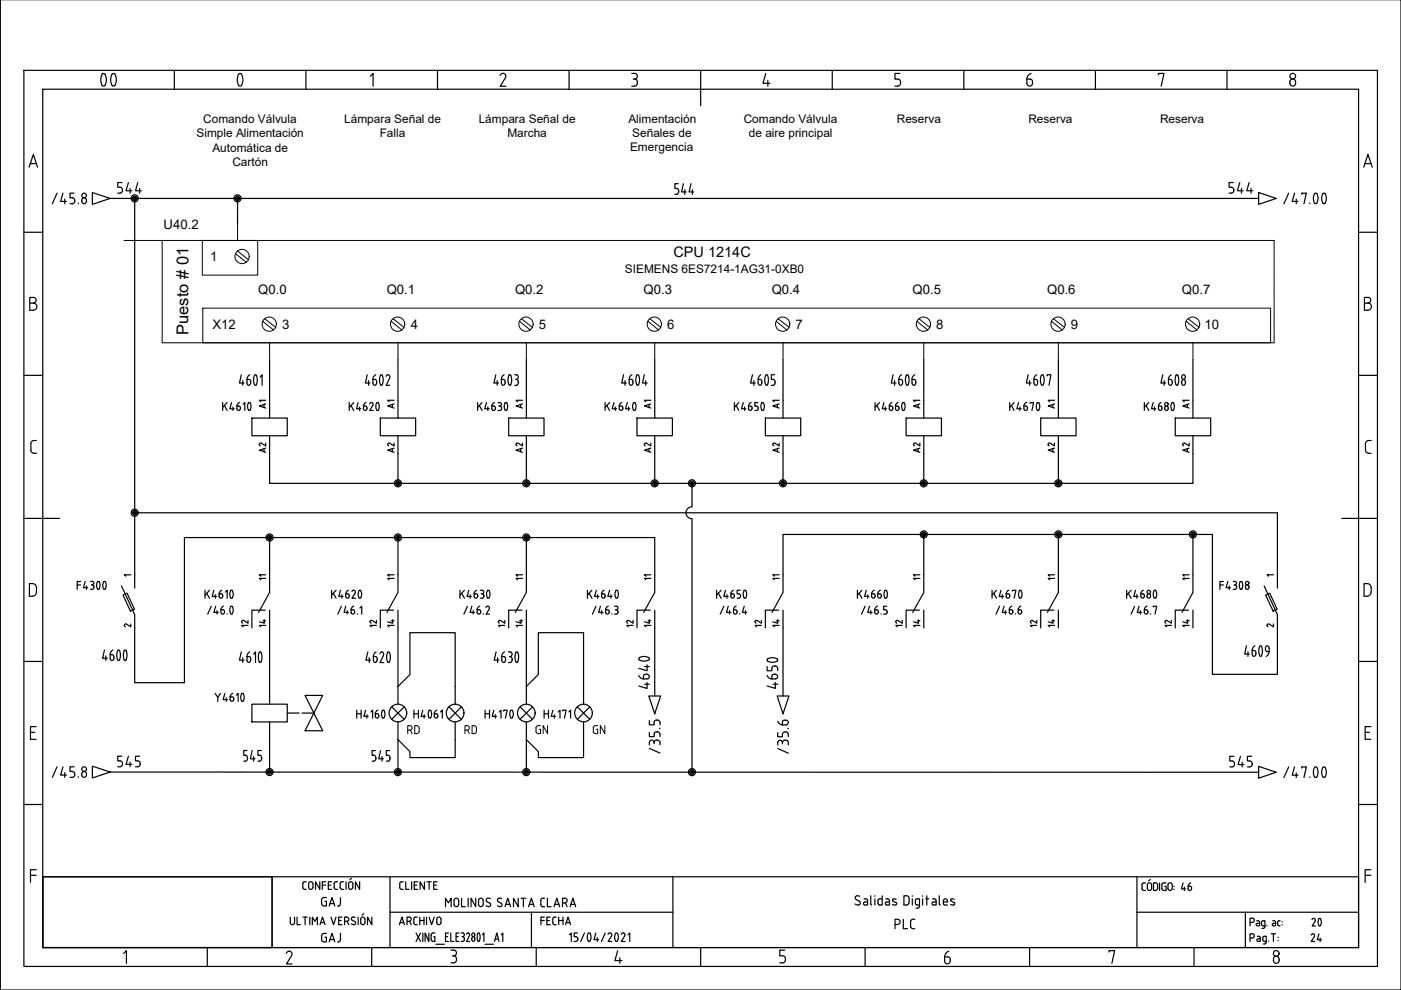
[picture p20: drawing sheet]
<svg xmlns="http://www.w3.org/2000/svg" width="297mm" height="210mm" viewBox="0 0 297 210" stroke-linecap="round" stroke-linejoin="round" font-family="sans-serif">
<defs><g id="words">
<g font-size="9.3">
<text x="16.6" y="20.8">00</text>
<text x="45.5" y="20.8">0</text>
</g>
<g font-size="7.9">
<text x="140.1" y="147.1" transform="rotate(-90 140.1 147.1)">4640</text>
<text x="167.2" y="147.1" transform="rotate(-90 167.2 147.1)">4650</text>
</g>
<text font-size="6.6" x="276.2" y="198.3">20</text>
<g font-size="5.7">
<text x="24" y="42.3">544</text>
<text x="259.6" y="42.3">544</text>
</g>
<g font-size="5.3">
<text x="142.2" y="42.3">544</text>
<text x="168.3" y="160.9" transform="rotate(-90 168.3 160.9)">/35.6</text>
<text x="24" y="163.7">545</text>
<text x="50.8" y="162.6">545</text>
<text x="78" y="162.6">545</text>
<text x="260" y="163.7">545</text>
<text x="67.4" y="201.1">GAJ</text>
<text x="188.7" y="198.3">PLC</text>
</g>
<g font-size="4.9">
<text x="249.4" y="190.1">46</text>
<text x="67.4" y="193.3">GAJ</text>
</g>
<g font-size="4.4">
<text x="57.5" y="87.8" transform="rotate(-90 57.5 87.8)">A1</text>
<text x="84.7" y="87.8" transform="rotate(-90 84.7 87.8)">A1</text>
<text x="139.3" y="87.8" transform="rotate(-90 139.3 87.8)">A1</text>
<text x="166.5" y="87.8" transform="rotate(-90 166.5 87.8)">A1</text>
<text x="224.7" y="87.8" transform="rotate(-90 224.7 87.8)">A1</text>
<text x="253.3" y="87.8" transform="rotate(-90 253.3 87.8)">A1</text>
<text x="57.5" y="97" transform="rotate(-90 57.5 97)">A2</text>
<text x="84.7" y="97" transform="rotate(-90 84.7 97)">A2</text>
<text x="139.3" y="97" transform="rotate(-90 139.3 97)">A2</text>
<text x="166.5" y="97" transform="rotate(-90 166.5 97)">A2</text>
<text x="224.7" y="97" transform="rotate(-90 224.7 97)">A2</text>
<text x="253.3" y="97" transform="rotate(-90 253.3 97)">A2</text>
<text x="50.4" y="134.1">12</text>
<text x="54" y="134.1">14</text>
<text x="77.6" y="134.1">12</text>
<text x="81.1" y="134.1">14</text>
<text x="104.8" y="134.1">12</text>
<text x="131.9" y="134.1">12</text>
<text x="135.8" y="134.1">14</text>
<text x="159.1" y="134.1">12</text>
<text x="163" y="134.1">14</text>
<text x="189.1" y="134.1">12</text>
<text x="217.7" y="134.1">12</text>
<text x="221.2" y="134.1">14</text>
<text x="249.8" y="134.1">14</text>
<text x="85.4" y="156.6">RD</text>
<text x="97.7" y="156.6">RD</text>
<text x="112.9" y="156.6">GN</text>
<text x="124.9" y="156.6">GN</text>
<text x="113.9" y="197.2">FECHA</text>
<text x="276.9" y="200.7">24</text>
</g>
<g font-size="4">
<text x="111.8" y="87.8" transform="rotate(-90 111.8 87.8)">A1</text>
<text x="196.1" y="87.8" transform="rotate(-90 196.1 87.8)">A1</text>
<text x="111.8" y="97" transform="rotate(-90 111.8 97)">A2</text>
<text x="196.1" y="97" transform="rotate(-90 196.1 97)">A2</text>
<text x="54" y="124.2">11</text>
<text x="81.1" y="124.2">11</text>
<text x="108.7" y="124.2">11</text>
<text x="135.8" y="124.2">11</text>
<text x="163" y="124.2">11</text>
<text x="196.1" y="124.2" transform="rotate(-90 196.1 124.2)">11</text>
<text x="221.2" y="124.2">11</text>
<text x="249.8" y="124.2">11</text>
<text x="111.8" y="134.1" transform="rotate(-90 111.8 134.1)">14</text>
<text x="196.1" y="134.1" transform="rotate(-90 196.1 134.1)">14</text>
<text x="249.4" y="134.1" transform="rotate(-90 249.4 134.1)">12</text>
</g>
<g font-size="3.5">
<text x="39.9" y="71" transform="rotate(-90 39.9 71)">Puesto # 01</text>
<text x="25.4" y="134.1">2</text>
<text x="267.8" y="134.1">2</text>
</g>
<g font-size="3.1">
<text x="142.8" y="54.6">CPU 1214C</text>
<text x="25.4" y="123.5">1</text>
<text x="267.8" y="123.5">1</text>
</g>
<g font-size="2.8">
<text x="34.7" y="48.5">U40.2</text>
<text x="44.5" y="55.3">1</text>
<text x="54.8" y="62.4">Q0.0</text>
<text x="82" y="62.4">Q0.1</text>
<text x="109.2" y="62.4">Q0.2</text>
<text x="136.4" y="62.4">Q0.3</text>
<text x="163.6" y="62.4">Q0.4</text>
<text x="193.5" y="62.4">Q0.5</text>
<text x="222" y="62.4">Q0.6</text>
<text x="250.6" y="62.4">Q0.7</text>
<text x="45" y="69.7">X12</text>
<text x="59.8" y="69.7">3</text>
<text x="87.1" y="69.7">4</text>
<text x="114.2" y="69.7">5</text>
<text x="141.4" y="69.7">6</text>
<text x="168.6" y="69.7">7</text>
<text x="198.5" y="69.7">8</text>
<text x="227" y="69.7">9</text>
<text x="255.4" y="69.7">10</text>
</g>
<g font-size="2.5">
<text x="41.7" y="29.1">Simple Alimentación</text>
<text x="43.1" y="26.1">Comando Válvula</text>
<text x="73" y="26.1">Lámpara Señal de</text>
<text x="80.5" y="29.1">Falla</text>
<text x="101.5" y="26.1">Lámpara Señal de</text>
<text x="107.6" y="29.1">Marcha</text>
<text x="133.2" y="26.1">Alimentación</text>
<text x="134.1" y="29.1">Señales de</text>
<text x="157.7" y="26.1">Comando Válvula</text>
<text x="158.8" y="29.1">de aire principal</text>
<text x="190.1" y="26.1">Reserva</text>
<text x="218" y="26.1">Reserva</text>
<text x="245.9" y="26.1">Reserva</text>
<text x="45" y="32.1">Automática de</text>
<text x="49.3" y="35.2">Cartón</text>
<text x="133.6" y="32.1">Emergencia</text>
<text x="132.5" y="57.9">SIEMENS 6ES7214-1AG31-0XB0</text>
</g>
</g></defs>
<g fill="none" stroke="#000" stroke-width=".25">
<path d="M.1 -.1v210h296.9v-210M5.1 14.9h286.9v190h-286.9zM9.1 18.9h278.9v182h-278.9zM37 14.9v4M64.9 14.9v4M78.5 16.2l.6-.6v2.7M92.8 14.9v4M106 16a.62 .62 0 0 1 .9-.4 .62 .62 0 0 1 .3 .9l-1.1 1.8h1.2M120.7 14.9v4M133.9 18.3h.6M133.9 15.6h.6M134.2 16.8h.3"/>
<path d="M134.5 15.6a.6 .6 0 0 1 .6 .6 .6 .6 0 0 1-.6 .6 .77 .77 0 0 1 .6 .7 .77 .77 0 0 1-.6 .8M148.6 14.9v7.6M162.4 15.6l-.6 2.1h1.4M162.8 17.1v1.2M176.5 14.9v4M189.7 18.3h.6M190.3 16.8a.77 .77 0 0 1 .6 .7 .77 .77 0 0 1-.6 .8M190.8 15.6h-1.1v1.2h.6M204.4 14.9v4M218.3 16.8a.73 .73 0 0 1 .6 .8 .73 .73 0 0 1-.8 .6l-.3-.3-.1-1.1h.6M218.6 15.6a1.37 1.37 0 0 0-.9 1.2M232.2 14.9v4"/>
<path d="M245.6 15.9v-.3h1.2l-.6 2.7M260.1 14.9v4M273.7 16.9a.68 .68 0 0 1 1 .6 .68 .68 0 0 1-1 .6l-.2-.7zM6.2 35.4l.9-2.7 .9 2.7M6.4 34.7h1.3M289.1 35.4l.9-2.7 .9 2.7M289.4 34.7h1.3M5.1 49.2h4M12.1 41l-1 2.2M13.3 41l-.4 1.7h1.2M13.7 42.2v1M14.8 43.2h.6"/>
<path d="M15.3 41.9a.64 .64 0 0 1 .6 .7 .64 .64 0 0 1-.6 .6M15.7 41h-.9v.9h.6M16.6 43.1v.1M17.4 42.2a.55 .55 0 0 1 .8 0 .55 .55 0 0 1 0 .8 .55 .55 0 0 1-.8-.1zM19.6 40.8l3.8 1.3-3.8 1.2zM23.4 42.1h243.5M28.6 42.1v82.6M50.4 42.1v5.3M266.9 40.8l3.7 1.3-3.7 1.2zM273.2 41l-1 2.2M274.5 41l-.5 1.7h1.2M274.8 42.2v1"/>
<path d="M276 41.2v-.2h1l-.5 2.2M277.7 43.1v.1M278.7 43.1l.3 .1 .2-.1M278.7 43.1a1.9 1.9 0 0 1 .1-2.1l.4 .1a2.08 2.08 0 0 1 0 2M280.5 43.1l.2 .1 .3-.1M280.5 43.1a1.9 1.9 0 0 1 .1-2.1l.4 .1a2.08 2.08 0 0 1 0 2M288 49.2h4M5.1 79.6h4M6.3 64.3h.8M7.1 63a.6 .6 0 0 1 .6 .7 .6 .6 0 0 1-.6 .6 .75 .75 0 0 1 .7 .7 .75 .75 0 0 1-.7 .8M7.1 63.1h-.8v2.7h.8M51.2 79.5l-.4 1.7h1"/>
<path d="M53 79.5a1.13 1.13 0 0 0-.6 1M54.4 79.6l.1 .8-.1 1.2M54.4 79.6l-.2-.1a1.71 1.71 0 0 0 0 2.2l.2-.1M55.2 80l.4-.5v2.2M57.2 76.3v8.6M77.9 79.5l-.4 1.7h1M79.7 79.5a1.13 1.13 0 0 0-.7 1M80.7 79.6l.2-.1a1.78 1.78 0 0 1 0 2.2 1.82 1.82 0 0 1-.2-2.1zM81.9 79.8a.43 .43 0 0 1 .6-.3 .43 .43 0 0 1 .1 .7l-.7 1.5h.8M84.4 76.3v8.6M105.1 79.5l-.4 1.7h1M106.9 79.5a1.13 1.13 0 0 0-.6 1"/>
<path d="M107.9 79.6l.2-.1a1.78 1.78 0 0 1 0 2.2 1.82 1.82 0 0 1-.2-2.1zM109.1 79.5h.4a.51 .51 0 0 1 .4 .5 .51 .51 0 0 1-.4 .4M111.6 76.3v8.6M132.2 79.5l-.4 1.7h1M134 79.5a1.13 1.13 0 0 0-.6 1M135 79.6l.2-.1a1.71 1.71 0 0 1 0 2.2 1.82 1.82 0 0 1-.2-2.1zM136.6 79.5l-.4 1.7h1M138.8 76.3v8.6M159.5 79.5l-.4 1.7h1M161.3 79.5a1.13 1.13 0 0 0-.6 1M162.3 79.6l.2-.1a1.78 1.78 0 0 1 0 2.2 1.82 1.82 0 0 1-.2-2.1zM164.2 79.5h-.7v.9l.6 .1 .2 .4"/>
<path d="M166 76.3v8.6M189.4 79.5l-.4 1.7h1M191.2 79.5a1.13 1.13 0 0 0-.6 1M192.2 79.6l.2-.1a1.78 1.78 0 0 1 0 2.2 1.82 1.82 0 0 1-.2-2.1zM194 79.5a1.13 1.13 0 0 0-.7 1M195.9 76.3v8.6M218 79.5l-.4 1.7h1M219.8 79.5a1.13 1.13 0 0 0-.6 1M220.8 79.6l-.2 .8 .2 1.2M220.8 79.6l.2-.1a1.78 1.78 0 0 1 0 2.2l-.2-.1M222 79.7v-.2h.8l-.4 2.2M224.4 76.3v8.6"/>
<path d="M246.5 79.5l-.4 1.7h1M248.3 79.5a1.13 1.13 0 0 0-.6 1M249.3 79.6l.2-.1a1.78 1.78 0 0 1 0 2.2 1.82 1.82 0 0 1-.2-2.1zM250.7 79.5a.45 .45 0 0 1 .6 .5 .45 .45 0 0 1-.6 .4 .57 .57 0 0 1 0-.9zM252.9 76.3v8.6M288 79.6h4M289.3 64.3h.7M290 63a.6 .6 0 0 1 .6 .7 .6 .6 0 0 1-.6 .6 .75 .75 0 0 1 .8 .7 .75 .75 0 0 1-.8 .8h-.7v-2.7h.7M6.5 95.4a.67 .67 0 0 0 .7 .7h.5M6.5 94.1v1.3M7.7 93.4h-.5a.67 .67 0 0 0-.7 .7M47.2 85.4v1.6"/>
<path d="M47.6 86l.6 1M48.2 85.4l-1 1M49.1 85.4l-.4 1.3h1M49.4 86.3v.7M50.2 86.7a.37 .37 0 0 0 .4 .3 .37 .37 0 0 0 .4-.3M50.6 86.1l.3 .1 .1 .3M50.6 86.1h-.4v.6M50.8 85.3l-.4 .3-.2 .5M51 86.5v.2M51.5 80.7v1M51.5 85.7l.4-.3v1.6M52.4 80.4v.8l.1 .4h.4l.2-.4"/>
<path d="M52.4 80.4l.7 .2 .1 .6M53.4 88.6h7.5v3.8h-7.5zM57.2 96.1v6.4h195.7v-6.4M74 85.4v1.6M74.4 86l.6 1M75 85.4l-1 1M75.9 85.4l-.3 1.3h.9M76.2 86.3v.7M77.1 86.1v.6a.4 .4 0 0 0 .4 .3 .4 .4 0 0 0 .3-.5M77.1 86.1h.5l.2 .4M77.6 85.3l-.4 .3-.1 .5M78.2 80.7v1"/>
<path d="M78.7 85.3a.37 .37 0 0 1 .4 .6M78.7 85.3l-.3 .3M79.1 85.9l-.7 1.1h.7M79.8 80.9l-.2-.4-.5-.1v.8l.2 .4h.4l.1-.4M79.9 81v.2M80.6 88.6h7.5v3.8h-7.5zM84.4 96.1v6.4M101.3 85.4v1.6M101.6 86l.6 1M102.2 85.4l-.9 1M103.2 85.4l-.4 1.3h.9M103.4 86.3v.7"/>
<path d="M104.3 86.1v.6a.37 .37 0 0 0 .3 .3 .37 .37 0 0 0 .4-.3M104.3 86.1h.5l.2 .4M104.8 85.3l-.4 .3-.1 .5M105 86.5v.2M105.4 80.7v1M105.6 85.4l.4-.1a.37 .37 0 0 1 .3 .4 .37 .37 0 0 1-.3 .4M105.8 86.1h.2M106 86.1l.3 .4M106.3 86.5l-.2 .5h-.5M107.1 80.9l-.2-.4-.6-.1v.8l.2 .4h.4l.2-.4M107.1 81v.2M107.5 85.4l-.2-.1a1.15 1.15 0 0 0 0 1.7l.2-.1"/>
<path d="M107.9 88.6h7.4v3.8h-7.4zM109.3 80.4h.2M109.5 80.4a.65 .65 0 0 1 .4 .8 .65 .65 0 0 1-.8 .5M111.6 96.1v6.4M128.3 85.4v1.6M128.7 86l.6 1M129.2 85.4l-.9 1M130.2 85.4l-.4 1.3h1M130.5 86.3v.7M131.3 86.1v.6a.37 .37 0 0 0 .4 .3 .37 .37 0 0 0 .3-.3M131.3 86.1h.5l.2 .4M131.8 85.3l-.3 .3-.2 .5"/>
<path d="M132.1 86.5v.2M132.5 80.7v1M133 85.4l-.4 1.3h.9M133.3 86.3v.7M133.4 80.4l.4 .1a.67 .67 0 0 1 .4 .6 .67 .67 0 0 1-.4 .6l-.3-.3zM134.3 85.4a1.58 1.58 0 0 0 0 1.5M135.1 88.6h7.5v3.8h-7.5zM136.9 80.7v1M138.8 96.1v6.4M155.7 85.4v1.6M156.1 86l.5 1M156.6 85.4l-.9 1"/>
<path d="M157.6 85.4l-.4 1.3h.9M157.9 86.3v.7M158.7 86.1v.6a.4 .4 0 0 0 .5 .3 .4 .4 0 0 0 .3-.5M158.7 86.1h.5l.3 .4M159.3 85.3l-.4 .3-.2 .5M159.8 80.7v1M160.7 85.4h-.7v.7h.6l.1 .4M160.7 80.4a.67 .67 0 0 1 .8 .4 .67 .67 0 0 1-.2 .8l-.2 .1-.3-.3zM160.8 86.5l-.2 .5h-.6M161.5 85.4a1.58 1.58 0 0 0 0 1.5M162.3 88.6h7.5v3.8h-7.5zM164.3 81.2l-.2 .4-.6 .1"/>
<path d="M164.3 81v.2M166 96.1v6.4M185.5 85.4v1.6M185.9 86l.6 1M186.5 85.4l-1 1M187.4 85.4l-.3 1.3h.9M187.7 86.3v.7M188.6 86.1l-.1 .6a.4 .4 0 0 0 .5 .3 .4 .4 0 0 0 .3-.5M188.6 86.1h.5l.2 .4M189.1 85.3l-.4 .3-.2 .5M189.7 80.7v1M189.9 86.1v.6a.4 .4 0 0 0 .4 .3 .4 .4 0 0 0 .3-.5"/>
<path d="M189.9 86.1h.5l.2 .4M190.4 85.3l-.4 .3-.1 .5M190.6 80.4v.8l.2 .4h.4l.2-.4M190.6 80.4l.5 .1 .3 .4M191.4 81v.2M191.7 85.4l-.2-.1a1.15 1.15 0 0 0 0 1.7l.2-.1M192.1 88.6h7.5v3.8h-7.5zM193.4 80.4v1l.4 .3a.67 .67 0 0 0 .4-.6 .67 .67 0 0 0-.4-.6M193.4 80.4h.4M195.9 96.1v6.4M214.1 85.4v1.6M214.4 86l.6 1"/>
<path d="M215 85.4l-.9 1M216 85.4l-.4 1.3h.9M216.2 86.3v.7M217.6 85.3l-.4 .3-.1 .5M217.8 86.5l-.2-.4h-.5v.6a.39 .39 0 0 0 .5 .3 .39 .39 0 0 0 .2-.5M218.3 80.7v1M218.4 85.5v-.1h.7l-.3 1.6M219.2 80.4a.67 .67 0 0 1 .8 .4 .67 .67 0 0 1-.2 .8l-.2 .1-.3-.3zM220.6 88.6h7.5v3.8h-7.5zM224.4 96.1v6.4M242.6 85.4v1.6M243 86l.6 1"/>
<path d="M243.6 85.4l-1 1M244.5 85.4l-.4 1.3h1M244.8 86.3v.7M245.6 86.1v.6a.39 .39 0 0 0 .5 .3 .39 .39 0 0 0 .3-.5M245.6 86.1h.5l.3 .4M246.2 85.3l-.4 .3-.2 .5M246.8 80.7v1M246.9 86.5a.37 .37 0 0 1 .4-.4 .37 .37 0 0 1 .4 .4M246.9 86.5a.4 .4 0 0 0 .4 .5 .4 .4 0 0 0 .4-.5M247.7 80.4l.1 1 .3 .3a.67 .67 0 0 0 .5-.6 .67 .67 0 0 0-.5-.6M247.7 80.4h.4M249.2 88.6h7.5v3.8h-7.5z"/>
<path d="M251.3 80.9l-.2-.4-.2-.1a.68 .68 0 0 0-.4 .7 .68 .68 0 0 0 .4 .6l.2-.1 .2-.4M251.3 81v.2M290.2 93.4a.67 .67 0 0 0-.7 .7v1.3a.67 .67 0 0 0 .7 .7M290.2 96.1h.5M290.2 93.4h.5M5.1 109.9h7.5M28.6 108.7h242.2v16M57.2 114v11.6l-2.4 4.3M84.4 114v11.6l-2.4 4.3M111.6 114v11.6l-2.4 4.3M146.7 102.5v5a1.26 1.26 0 0 0-1.3 1.2 1.26 1.26 0 0 0 1.3 1.3v53.7M195.9 113.3v12.3l-2.4 4.3"/>
<path d="M224.4 113.3v12.3l-2.3 4.3M252.9 113.3v12.3l-2.3 4.3M284.5 109.9h7.5M7.7 124.5a.82 .82 0 0 0-.8-.8h-.7v2.7a1.17 1.17 0 0 0 1.4-.5l.1-.3M7.7 124.6v1M16.4 124h.7M17.1 123.3h-.7v1.7M18.1 123.3l-.4 1.3h.9M18.3 124.2v.8M19.2 123.3h.3a.37 .37 0 0 1 .4 .3 .37 .37 0 0 1-.4 .4M19.4 124h.1M19.5 124a.48 .48 0 0 1 .4 .5 .48 .48 0 0 1-.4 .5h-.3"/>
<path d="M20.6 124.9h.4M20.7 124.9a1.18 1.18 0 0 1 .1-1.6l.2 .1a1.61 1.61 0 0 1 0 1.5M22 123.4h.4M22 124.9h.4M22 123.4a1.58 1.58 0 0 0 0 1.5M22.1 137.8l-.4 1.8h1.1M22.3 123.4a1.58 1.58 0 0 1 0 1.5M22.4 139.1v1M23.9 137.8a1.13 1.13 0 0 0-.6 1M24.1 139.3l-.2-.5h-.5v.8l.1 .4h.4l.2-.4M24.2 139.3v.3M25 137.9l.1-.1a1.78 1.78 0 0 1 0 2.3 1.82 1.82 0 0 1-.1-2.2z"/>
<path d="M25.7 124.2l2.9 6.1v14.5h10.5v-30.8h99.7v11.6l-2.3 4.3M26.1 126.2l.8-.4 1.6 3.4-.8 .4zM26.3 137.9l.2-.1a1.78 1.78 0 0 1 0 2.3 1.82 1.82 0 0 1-.2-2.2zM43.5 125.2v1.6M43.8 125.8l.6 1M44.4 125.2l-.9 1M44.8 128.5l-.8 1.7M45.3 125.2l-.3 1.3h.9M45.6 126.1v.7M45.7 128.5l-.4 1.4h1M46 129.5v.7M46.8 125.9a.43 .43 0 0 1 .4 .6 .43 .43 0 0 1-.7 .1v-.7h.3"/>
<path d="M46.8 129.3h.4a.43 .43 0 0 1 .4 .6 .43 .43 0 0 1-.7 .1zM47 125.1l-.4 .3-.1 .5M47.4 128.5l-.4 .3-.2 .5M47.8 125.5l.4-.3v1.6M48.2 130.1v.1M48.9 128.6h.4M48.9 130.1h.4M48.9 125.2h.4M48.9 126.7h.4M48.9 128.6a1.58 1.58 0 0 0 0 1.5M48.9 125.2a1.58 1.58 0 0 0 0 1.5M49.3 128.6a1.58 1.58 0 0 1 0 1.5"/>
<path d="M49.3 125.2a1.58 1.58 0 0 1 0 1.5M51.2 138.2l-.4 1.8h1M51.5 139.5v1M52.4 140v.2l.3 .3 .4-.3v-.2M52.4 140v-.8l.7 .1 .1 .7M52.9 138.2a1.13 1.13 0 0 0-.6 1M53.8 138.7l.4-.5v2.3M57.2 133.1v16.2M70.3 125.2v1.6M70.7 125.8l.6 1M71.3 125.2l-1 1M72.2 125.2l-.4 1.3h1"/>
<path d="M72.4 128.5l-.8 1.7M72.5 126.1v.7M73.3 128.5l-.4 1.4h1M73.6 129.5v.7M73.7 125.9a.43 .43 0 0 1 .3 .6 .43 .43 0 0 1-.6 .1l-.1-.7h.4M73.9 125.1l-.4 .3-.2 .5M74.4 129.8a.37 .37 0 0 0 .4 .4 .37 .37 0 0 0 .4-.4M74.6 125.4l.1-.1a.38 .38 0 0 1 .5-.1 .38 .38 0 0 1 .1 .5l-.7 1.1h.8M75 128.5l-.4 .3-.2 .5M75.2 129.7l-.3-.4h-.4v.6M75.2 129.7v.2M75.8 130.1v.1"/>
<path d="M76.2 125.2l.1-.1a1.18 1.18 0 0 1 0 1.7l-.2-.1a1.51 1.51 0 0 1 .1-1.5zM76.3 128.9l.4-.4v1.7M78 138.2l-.4 1.8h1M78.3 139.5v1M79.2 140v.2l.4 .3 .3-.3 .1-.2M79.2 140v-.8l.7 .1 .1 .7M79.8 138.2a1.13 1.13 0 0 0-.6 1M80.6 138.6a.43 .43 0 0 1 .6-.3 .43 .43 0 0 1 .1 .7l-.7 1.5h.8M84.4 133.1v16.2M97.5 125.2v1.6M97.9 125.8l.6 1M98.5 125.2l-1 1"/>
<path d="M99.1 128.5l-.8 1.7M99.4 125.2l-.4 1.3h1M99.7 126.1v.7M100 128.5l-.3 1.4h.9M100.3 129.5v.7M100.9 125.9l.3 .1 .1 .3M100.9 125.9h-.4v.6a.4 .4 0 0 0 .5 .3 .4 .4 0 0 0 .3-.5M101.1 125.1l-.4 .3-.2 .5M101.2 129.3v.5a.4 .4 0 0 0 .4 .4 .4 .4 0 0 0 .3-.5M101.2 129.3h.5l.2 .4M101.7 128.5l-.4 .3-.1 .5M101.8 125.2h.4"/>
<path d="M101.8 126.8h.4M102 125.9h.2M102.2 125.2a.37 .37 0 0 1 .4 .3 .37 .37 0 0 1-.4 .4l.4 .4M102.5 130.1v.1M102.6 126.5l-.4 .3M102.6 126.3v.2M103 128.8l.1-.1a.38 .38 0 0 1 .5-.1 .38 .38 0 0 1 .1 .5M103.3 125.2l.2-.1a1.18 1.18 0 0 1 0 1.7l-.2-.1M103.3 125.2a1.58 1.58 0 0 0 0 1.5M103.7 129.1l-.7 1.1h.8M105.2 138.2l-.4 1.8h1M105.5 139.5v1"/>
<path d="M106.4 140v.2l.4 .3 .3-.3 .1-.2M106.4 139.2h.4M106.4 139.2v.8M106.8 139.2l.3 .1 .1 .7M107 138.2a1.13 1.13 0 0 0-.6 1M107.8 138.2h.4a.51 .51 0 0 1 .4 .5 .51 .51 0 0 1-.4 .5M108 139.2h.2M108.2 139.2l.3 .3 .1 .2M108.6 140l-.2 .4-.6 .1M108.6 139.7v.3M111.6 133.1v16.2M124.6 125.2v1.6"/>
<path d="M124.9 125.8l.6 1M125.5 125.2l-.9 1M126.4 128.5l-.8 1.7M126.4 125.2l-.3 1.3h.9M126.7 126.1v.7M127.3 128.5l-.4 1.4h1M127.6 129.5v.7M127.9 125.9l.3 .1 .1 .3M127.9 125.9h-.3v.6a.39 .39 0 0 0 .4 .3 .39 .39 0 0 0 .3-.5M128.1 125.1l-.4 .3-.2 .5M128.4 129.8a.37 .37 0 0 0 .4 .4 .37 .37 0 0 0 .3-.4M128.4 129.3l.7 .1 .1 .5"/>
<path d="M128.4 129.3v.6M129 128.5l-.4 .3-.2 .5M129.3 125.2l-.4 1.3h.9M129.5 126.1v.7M129.7 130.1v.1M130.3 128.5h.4a.37 .37 0 0 1 .3 .4 .37 .37 0 0 1-.3 .4M130.3 130.2h.4M130.6 125.2l.1-.1a1.18 1.18 0 0 1 0 1.7l-.1-.1a1.51 1.51 0 0 1 0-1.5zM138.8 133.1v14.5M151.9 125.2v1.6M152.3 125.8l.6 1M152.9 125.2l-1 1"/>
<path d="M153.5 128.5l-.8 1.7M153.8 125.2l-.3 1.3h.9M154.1 126.1v.7M154.4 128.5l-.4 1.4h1M154.7 129.5v.7M154.9 126.5a.37 .37 0 0 0 .4 .3 .37 .37 0 0 0 .4-.3M155.3 125.9l.3 .1 .1 .3M155.3 125.9h-.3v.6M155.5 125.1l-.4 .3-.2 .5M155.5 129.3h.4a.43 .43 0 0 1 .3 .6 .43 .43 0 0 1-.6 .1zM155.7 126.3v.2M156.1 128.5l-.4 .3-.2 .5"/>
<path d="M156.6 125.9a.47 .47 0 0 1 .4 .5 .47 .47 0 0 1-.4 .4h-.3M156.8 130.1v.1M156.9 125.2h-.6v.7h.3M157.8 128.5l-.4 1.4h.9M157.8 125.2l.1-.1a1.18 1.18 0 0 1 0 1.7l-.1-.1a1.51 1.51 0 0 1 0-1.5zM166 133.1v14.5M181.8 125.2v1.6M182.1 125.8l.6 1M182.7 125.2l-.9 1M183.4 128.5l-.7 1.7M183.7 125.2l-.4 1.3h.9M184 126.1v.7"/>
<path d="M184.3 128.5l-.3 1.4h.9M184.6 129.5v.7M185.2 125.9l.2 .1 .1 .3M185.2 125.9h-.4v.6a.37 .37 0 0 0 .4 .3 .37 .37 0 0 0 .3-.3M185.4 125.1l-.4 .3-.2 .5M185.5 129.3h.3a.43 .43 0 0 1 .4 .6 .43 .43 0 0 1-.7 .1zM185.6 126.3v.2M186 128.5l-.4 .3-.1 .5M186.5 125.9a.43 .43 0 0 1 .3 .6 .43 .43 0 0 1-.6 .1l-.1-.7h.4M186.7 125.1l-.4 .3-.2 .5M186.8 130.1v.1M187.4 130.2h.3"/>
<path d="M188 125.2a1.58 1.58 0 0 1 0 1.5M188 125.2l-.2-.1a1.18 1.18 0 0 0 0 1.7l.2-.1M188 128.5h-.6v.8h.3M210.3 125.2v1.6M210.7 125.8l.6 1M211.3 125.2l-1 1M211.9 128.5l-.7 1.7M212.2 125.2l-.4 1.3h1M212.5 126.1v.7M212.9 128.5l-.4 1.4h.9M213.2 129.5v.7M213.7 125.9a.43 .43 0 0 1 .3 .6 .43 .43 0 0 1-.6 .1l-.1-.7h.4"/>
<path d="M213.9 125.1l-.4 .3-.2 .5M214 129.3h.4a.43 .43 0 0 1 .3 .6 .43 .43 0 0 1-.7 .1zM214.5 128.5l-.3 .3-.2 .5M214.7 125.3v-.1h.7l-.4 1.6M215.3 130.1v.1M215.9 129.3v.5a.37 .37 0 0 0 .3 .4 .37 .37 0 0 0 .4-.4M215.9 129.3h.3M216.1 125.2l.2-.1a1.18 1.18 0 0 1 0 1.7l-.2-.1M216.1 125.2a1.58 1.58 0 0 0 0 1.5M216.4 128.5l-.4 .3-.1 .5M238.9 125.2v1.6M239.2 125.8l.6 1"/>
<path d="M239.8 125.2l-.9 1M240.6 128.5l-.8 1.7M240.8 125.2l-.4 1.3h.9M241 126.1v.7M241.5 128.5l-.4 1.4h1M241.8 129.5v.7M242.2 125.9a.43 .43 0 0 1 .4 .6 .43 .43 0 0 1-.7 .1v-.7h.4M242.4 125.1l-.4 .3-.1 .5M242.6 129.3v.5a.37 .37 0 0 0 .4 .4 .37 .37 0 0 0 .4-.4M242.6 129.3h.5l.3 .4M243.2 128.5l-.4 .3-.2 .5M243.4 129.7v.2"/>
<path d="M243.9 130.1v.1M244.5 128.7v-.2h.7l-.3 1.7M245.1 125.2a1.58 1.58 0 0 1 0 1.5M245.1 125.2l-.2-.1a1.18 1.18 0 0 0 0 1.7l.2-.1M258.6 124h.8M259.4 123.3h-.8v1.7M260.3 123.3l-.3 1.3h.9M260.6 124.2v.8M261.5 123.3h.3M261.5 125h.3M261.6 124h.2M261.8 123.3a.37 .37 0 0 1 .4 .3 .37 .37 0 0 1-.4 .4l.4 .4"/>
<path d="M262.2 124.6l-.4 .4M262.2 124.4v.2M262.9 123.4h.4a1.61 1.61 0 0 1 0 1.5M262.9 124.9h.4M262.9 123.4a1.58 1.58 0 0 0 0 1.5M264.1 124.2a.41 .41 0 0 1 .6 0 .41 .41 0 0 1 0 .6 .41 .41 0 0 1-.6 0zM264.3 136.9l-.4 1.8h1M264.6 138.2v1M266.1 136.9a1.13 1.13 0 0 0-.6 1M266.3 138.4l-.3-.5h-.5v.8l.2 .4h.4l.2-.4M266.3 138.4v.3M267.1 137l.2-.1 .2 .1"/>
<path d="M267.1 137l-.2 1.2a.76 .76 0 0 0 .4 1l.2-.2 .2-.8-.2-1.2M268 124.2l2.8 6.1v12.7h-13.7v-29.7h-91.1v12.3l-2.3 4.3M268.3 126.2l.9-.4 1.6 3.4-.9 .4zM268.7 138.2h.4M269.1 138.1a1.15 1.15 0 0 1-.6 1.1M269.1 137.4l-.1-.2-.3-.3a.67 .67 0 0 0-.4 .6 .67 .67 0 0 0 .4 .6M269.1 137.4v.7M290.7 124.5a.82 .82 0 0 0-.8-.8h-.7v2.7a1.17 1.17 0 0 0 1.4-.5l.1-.3M290.7 124.6v1M5.1 140.2h4M6.5 155.3h.9M7.7 154.1h-1.2v2.7h1.2"/>
<path d="M45.6 147l.6 .9 .5-.9M46.2 147.9v.8M47.7 147l-.4 1.3h.9M48 147.9v.8M48.8 147.8h.4a.43 .43 0 0 1 .3 .6 .43 .43 0 0 1-.7 .1zM49.4 147l-.4 .3-.2 .5M50.1 147.4l.4-.4v1.7M51.6 147.1a1.58 1.58 0 0 1 0 1.5M51.6 147.1l-.2-.1a1.18 1.18 0 0 0 0 1.7l.2-.1M53.4 149.3h7.5v3.8h-7.5zM55 140.3l.2 .2 .2-.2M55 140.3l-.2-1.2 .2-.8 .2-.1 .2 .1 .1 .8-.2 1.2"/>
<path d="M57.2 153.1v3.7M60.9 151.2h2.5M64 151.2h2.5M64.7 147.4l3.7 7.5h-3.7l3.7-7.5zM75.6 150.6v1.7M75.6 151.3h1M76.6 150.6v1.7M77.5 150.6l-.4 1.3h1M77.8 151.5v.8M78.6 151l.4-.4v1.7M79.6 151.3h.3a.43 .43 0 0 1 .4 .6 .43 .43 0 0 1-.7 .2zM80.1 150.6l-.4 .3-.1 .4"/>
<path d="M81.1 150.7h.4M81.1 152.2h.4M81.1 150.7a1.58 1.58 0 0 0 0 1.5M81.4 150.7a1.58 1.58 0 0 1 0 1.5M82.2 140.3l-.2-1.2 .2-.8 .2-.1 .2 .1 .2 .8-.2 1.2M82.2 140.3l.2 .2 .2-.2M83 149.9l2.7 2.6M84.4 156.8l2.5 2.6v1.2h9.6v-3.8M84.4 145.6l2.5-2.6v-8.9h9.6v15.2M85.7 149.9l-2.7 2.6M87.8 151.3h.9M87.8 150.6v1.7"/>
<path d="M88.7 150.6v1.7M89.6 150.6l-.3 1.3h.9M89.9 151.5v.8M91 152.2a1.22 1.22 0 0 1 .1-1.6l.2 .1a1.65 1.65 0 0 1 0 1.5M92.1 151.3h.4a.43 .43 0 0 1 .3 .6 .43 .43 0 0 1-.7 .2zM92.6 150.6l-.4 .3-.1 .4M93.4 151l.4-.4v1.7M95.2 149.9l2.6 2.6M97.8 149.9l-2.6 2.6M102.9 151.3h.9M102.9 150.6v1.7M103.8 150.6v1.7"/>
<path d="M104.7 150.6l-.3 1.3h.9M105 151.5v.8M105.8 151l.4-.4v1.7M106.8 150.8v-.2h.7l-.3 1.7M108.3 150.7l.2-.1a1.18 1.18 0 0 1 0 1.7l-.2-.1M108.3 150.7a1.58 1.58 0 0 0 0 1.5M109.4 140.3l.2 .2 .2-.2M109.4 140.3l-.2-1.2 .2-.8 .2-.1 .2 .1 .2 .8-.2 1.2M110.3 149.9l2.6 2.6M111.6 145.6l2.5-2.6v-8.9h9.6v15.2M112.9 149.9l-2.6 2.6M115.4 151.3h.9"/>
<path d="M115.4 150.6v1.7M116.3 150.6v1.7M117.2 150.6l-.3 1.3h.9M117.5 151.5v.8M118.3 151l.4-.4v1.7M119.3 150.8v-.2h.7l-.3 1.7M120.6 151l.4-.4v1.7M122.4 149.9l2.7 2.6M123.7 156.8v3.8h-9.6v-1.2l-2.5-2.6v6.9M125.1 149.9l-2.7 2.6M137.5 147.6h2.6l-1.3 3.7zM137.7 155.3v.9h1v-.5"/>
<path d="M137.7 152.8v.9h1v-.5M137.7 158.7l2.2 1M138.7 157.4v.3M139.2 155.2l-.5 .2v.3M139.2 152.7l-.5 .2v.3M139.2 155.2h.2M139.2 152.7h.2M139.4 156.9l.5 .3v.7M139.4 155.2l.5 .2v.8M139.4 152.7l.5 .2v.8M139.4 156.9a.57 .57 0 0 0-.7 .5 .5 .5 0 0 0-.5-.5 .5 .5 0 0 0-.5 .5v.5M139.8 154.4h.1"/>
<path d="M164.8 147.6h2.5l-1.3 3.7zM288 140.2h4M289.4 155.3h1M290.6 154.1h-1.2v2.7h1.2M5.1 170.6h4M12.1 162.6l-1 2.2M13.3 162.6l-.4 1.7h1.2M13.7 163.8v1M14.8 164.8h.6M15.3 163.6h.3l.2 .5M15.7 162.6h-.9v1h.6M15.8 164.1a.56 .56 0 0 1-.5 .7"/>
<path d="M16.6 164.7v.1M17.3 164.1a.5 .5 0 0 1 .5-.5 .5 .5 0 0 1 .5 .5M17.3 164.1a.54 .54 0 0 0 .5 .7 .54 .54 0 0 0 .5-.7M19.6 162.4l3.8 1.3-3.8 1.2zM23.4 163.7h243.5M266.9 162.5l3.7 1.2-3.7 1.3zM273.2 162.6l-1 2.3M274.5 162.6l-.5 1.8h1.2M274.8 163.9v1M276 162.8v-.2h1l-.5 2.3M277.7 164.7v.2M278.7 162.7l.3-.1a1.51 1.51 0 0 1 0 2.2l-.3-.1a2.11 2.11 0 0 1 0-2z"/>
<path d="M280.5 162.7l.2-.1a1.51 1.51 0 0 1 0 2.2l-.2-.1a2.11 2.11 0 0 1 0-2zM288 170.6h4M6.5 185.6h1.2M7.7 184.4h-1.2v2.7M9.1 185.9h48.6v15h-48.6zM9.1 185.9h278.9v15h-278.9zM57.7 185.9v15M61.5 194.5v1.1M61.5 195.6a.46 .46 0 0 0 .5 .5 .46 .46 0 0 0 .4-.5M62.4 194.5v1.1M63 194.5v1.6h.7M64.2 194.5h.9"/>
<path d="M64.7 194.5v1.6M64.9 187h-.5a1.44 1.44 0 0 0-.2 1.4l.7 .2M65.4 187.4a.46 .46 0 0 1 .5-.5 .46 .46 0 0 1 .4 .5M65.5 187.4v.7M65.7 194.5v1.6M66.2 196.1v-1.6l.6 .8 .5-.8v1.6M66.4 187.4l-.1 .7a.46 .46 0 0 1-.4 .5 .46 .46 0 0 1-.5-.5M67.8 187v1.6l-.9-1.6v1.6M67.8 196.1l.6-1.6 .5 1.6M68.3 187.7h.8M69.1 187h-.8v1.6M69.6 187.7h.5"/>
<path d="M70.2 194.5l.5 1.6 .6-1.6M70.3 187h-.7v1.6h.7M70.9 187.4v.8M71.6 187h-.6l-.2 .3M72.1 187.4v.8M72.5 194.5h-.7v1.6h.7M72.8 187h-.5l-.2 .3M73.4 187v1.6M73.5 194.4a.46 .46 0 0 1 .5 .5 .46 .46 0 0 1-.5 .4M73.5 194.5h-.4v1.6M73.9 187.4a.46 .46 0 0 1 .5-.5 .46 .46 0 0 1 .4 .5M73.9 187.4v.7"/>
<path d="M74.5 186.2l-.3 .3M74.8 187.4v.7M74.9 194.5h.4M74.9 194.4l-.4 .3 .2 .4M75.2 195.4l.2 .4-.4 .3M75.9 194.5v1.6M76.2 187v1.6l-.8-1.6v1.6M76.5 195.6a.46 .46 0 0 0 .4 .5 .46 .46 0 0 0 .5-.5M76.5 195.6v-.7a.46 .46 0 0 1 .4-.5 .46 .46 0 0 1 .5 .5v.7M77.1 193.7l-.3 .3M78.8 194.5v1.6l-.9-1.6v1.6M82.7 193.4h60"/>
<path d="M82.7 185.9v15M84.7 196.1l.5-1.6 .6 1.6M84.8 195.6h.8M85.1 186.9l-.2 .1a1.44 1.44 0 0 0-.1 1.4l.3 .2M85.2 188.6h.3M85.2 187h.3M86 187v1.6h.7M86.3 195.3h.4M86.7 194.4a.46 .46 0 0 1 .5 .5 .46 .46 0 0 1-.5 .4M86.7 194.5h-.4v1.6M86.8 195.3l.4 .8M87.3 187v1.6"/>
<path d="M87.8 187.7h.6M88.1 194.4l-.2 .1a1.44 1.44 0 0 0-.1 1.4l.7 .2M88.1 194.5h.4M88.2 197.8l1 1.8M88.5 187h-.7v1.6h.7M89 194.5v1.6M89 195.2h.9M89.2 197.8l-1 1.8M89.6 197.8v1.8M89.9 194.5v1.6M90 187v1.6l-.9-1.6v1.6M90.4 194.5v1.6"/>
<path d="M90.5 187h.9M90.9 197.8v1.8l-.8-1.8v1.8M91 194.5l.5 1.6 .6-1.6M91 187v1.6M92 187.7h.5M92.2 197.8l-.6 .1a1.54 1.54 0 0 0 0 1.6l.6 .1v-1h-.2M92.6 195.6a.46 .46 0 0 0 .4 .5 .46 .46 0 0 0 .5-.5M92.6 195.6v-.7a.46 .46 0 0 1 .4-.5 .46 .46 0 0 1 .5 .5v.7M92.7 187h-.7v1.6h.7M94.5 192.2v-1.7l.6 .9 .6-.9v1.7M94.5 198.6h.4M95.1 197.8h-.6v1.8h.6"/>
<path d="M95.6 197.8v1.8h.6M96.3 190.7a.5 .5 0 0 1 .6-.3 .5 .5 0 0 1 .3 .5v.8a.49 .49 0 0 1-.4 .5 .49 .49 0 0 1-.5-.5zM96.7 198.6h.5M97.3 197.8h-.6v1.8h.6M97.8 197.8h.3a.4 .4 0 0 1 .4 .4 .4 .4 0 0 1-.4 .4M97.9 190.5v1.7h.8M98 198.6a.51 .51 0 0 1 .5 .4 .51 .51 0 0 1-.4 .6h-.3M98.9 198.1l.3-.3a.39 .39 0 0 1 .3 .6M99.3 190.5v1.7M99.5 198.4l-.6 1.2h.7M100.2 198.7a.45 .45 0 0 1 .5 .4 .45 .45 0 0 1-.5 .4l-.2-.5zM100.9 190.5v1.7l-1-1.7v1.7"/>
<path d="M101.3 197.9h.3M101.3 199.5h.3M101.3 197.9a2.06 2.06 0 0 0 0 1.6M101.5 190.7a.5 .5 0 0 1 .6-.3 .5 .5 0 0 1 .4 .5v.8a.5 .5 0 0 1-.5 .5 .5 .5 0 0 1-.5-.5zM101.6 197.9a2.06 2.06 0 0 1 0 1.6M102.3 198.2l.3-.4v1.8M103 192l.6 .2M103.3 191.2l.7 .6v.3l-.3 .1M104 190.5a.47 .47 0 0 0-.7 0 .47 .47 0 0 0 0 .7M104.8 199.6l.5-1.8 .5 1.8M105 199.1h.7M106.3 198.2l.3-.4v1.8"/>
<path d="M106.3 190.5a.47 .47 0 0 0-.6 0 .47 .47 0 0 0 0 .7l.5 .3a.44 .44 0 0 1 .1 .6 .44 .44 0 0 1-.7 0l-.1-.1M107.1 192.2l.6-1.7 .6 1.7M107.2 191.7h.9M109.9 190.5v1.7l-1-1.7v1.7M110.5 190.5h1M111 190.5v1.7M112.1 192.2l.6-1.7 .6 1.7M112.2 191.7h.9M112.7 193.4v7.5M114.6 191.8l.3 .4h.2M115.5 190.5l-.4-.1-.4 .3v1.1M116.1 190.5v1.7h.8"/>
<path d="M117.5 192.2l.6-1.7 .6 1.7M117.6 191.7h.9M119.3 191.4h.5M119.8 190.4a.5 .5 0 0 1 .5 .5 .5 .5 0 0 1-.5 .5M119.8 190.5h-.5v1.7M119.9 191.4l.4 .8M120.7 198.2l.4-.4v1.8M120.9 192.2l.6-1.7 .6 1.7M121 191.7h.9M122.1 198.6a.5 .5 0 0 1 .4 .5 .5 .5 0 0 1-.4 .5h-.4M123.9 197.8l-.8 1.8M124.7 197.9l.2-.1a1.23 1.23 0 0 1 0 1.8h-.1a1.44 1.44 0 0 1-.1-1.7z"/>
<path d="M126.3 197.8l-.4 1.4h1M126.6 198.8v.8M128.3 197.8l-.8 1.8M128.9 198.1a.41 .41 0 0 1 .5-.3 .41 .41 0 0 1 .3 .6l-.8 1.2h.8M130.5 197.9a1.68 1.68 0 0 0 0 1.6M130.5 197.9l.2-.1a1.23 1.23 0 0 1 0 1.8l-.2-.1M131.7 198.1l.1-.2a.4 .4 0 0 1 .5 0 .4 .4 0 0 1 .2 .5l-.8 1.2h.8M133.1 198.2l.4-.4v1.8M142.7 185.9v15M182.3 190a.51 .51 0 0 0-.8 0 .51 .51 0 0 0 .1 .7l.6 .4a.49 .49 0 0 1 0 .7 .49 .49 0 0 1-.7 0l-.2-.1M183.2 190.6h.6l.1 .3M183.9 191v.9h-.5a.33 .33 0 0 1-.3-.3 .33 .33 0 0 1 .3-.4h.5"/>
<path d="M184.6 189.9v1.8l.2 .2M185.5 189.9v.1M185.5 190.6v1.3M187 189.9v2h-.5l-.3-.2-.1-.7M187 190.6h-.7l-.2 .3M187.8 190.6h.6l.2 .3M188.6 191v.9h-.6a.33 .33 0 0 1-.3-.3 .33 .33 0 0 1 .3-.4h.6M189.2 191.8l.6 .1M189.4 191.1l.7 .4v.2l-.3 .2M190 190.7l-.7-.1-.1 .3 .1 .2M191.7 189.9h.4a.6 .6 0 0 1 .7 .6v.8a.6 .6 0 0 1-.7 .6h-.4zM193.4 189.9v.1"/>
<path d="M193.4 190.6v1.3M194.1 190.9l.2-.3h.7v1.6l-.4 .3M194.1 191.5l.2 .3 .7 .1M194.1 191v.5M195.6 189.9v.1M195.6 190.6v1.3M196.3 190.6h.6M196.5 189.9v2M197.7 190.6h.6l.2 .3M198.5 191v.9h-.6a.33 .33 0 0 1-.3-.3 .33 .33 0 0 1 .3-.4h.6M199.1 189.9v1.8l.2 .2M200 191.2h.9a.46 .46 0 0 0-.3-.6 .46 .46 0 0 0-.6 .4l.2 .8 .7 .1"/>
<path d="M201.7 191.1l.6 .3M201.8 190.6l-.3 .1 .2 .3M201.8 190.6l.5 .1M202.3 191.3l.1 .2-.1 .3h-.7M241.1 185.9v15M241.1 193.4h46.9M242.5 187.2h-.2a1.44 1.44 0 0 0-.1 1.4l.7 .2M242.5 187.2h.4M243.3 188.3a.46 .46 0 0 0 .4 .5 .46 .46 0 0 0 .5-.5M243.3 188.4v-.8a.46 .46 0 0 1 .4-.4 .46 .46 0 0 1 .5 .4v.8M243.9 186.5l-.4 .2M245 187.2h.2a1.11 1.11 0 0 1 0 1.5l-.2 .1"/>
<path d="M245 187.2h-.4v1.6h.4M245.9 187.2v1.6M246.3 187.6v.8M246.8 187.2l-.4 .2-.1 .2M246.8 187.2h.4M247 187.9h.2v.9l-.7-.1-.2-.4M247.6 188.3a.46 .46 0 0 0 .5 .5 .46 .46 0 0 0 .4-.5M248.5 187.6a.46 .46 0 0 0-.4-.4 .46 .46 0 0 0-.5 .4v.8M264 193.4v7.5M265 198.9h.5a.44 .44 0 0 0 .4-.5 .44 .44 0 0 0-.4-.4h-.5v1.6M265 195.6h.5a.44 .44 0 0 0 .4-.5 .44 .44 0 0 0-.4-.4h-.5v1.6M266.4 195.2h.3"/>
<path d="M266.6 198.5l.4 .1 .2 .2v.8h-.5M266.7 199.1l-.2 .2 .2 .3M266.7 195.2l.3 .3M266.7 199.1h.5M267.1 195.5v.8l-.7-.1 .1-.4h.6M267.6 196.8h.3M267.7 199.3l.4 .3M267.7 199.3l.1-.6 .7-.2v1.3M268.1 199.6h.4M268.2 196.5l-.3 .3M268.2 196.3l-.7-.2v-.6l.1-.2 .6-.1v1.3M268.4 199.8l-.1 .3h-.5"/>
<path d="M268.6 196.2v.1M269 199.5v.1M269.5 198h1M269.8 195.2l.6 .2 .1 .9h-.6l-.2-.3 .2-.2h.6M270 198v1.6M271 198.7v.1M271 199.3v.1M271.4 195.2l-.5 .2v.6l.1 .3h.4M271.9 195.4v.1M271.9 196v.1M289.4 185.6h1.2M290.6 184.4h-1.2v2.7"/>
<path d="M26.2 202.2l.6-.6v2.7M43.9 200.9v4M60.7 202.1a.61 .61 0 0 1 .8-.4 .61 .61 0 0 1 .3 .9M61.8 202.6l-1.1 1.8h1.2M78.8 200.9v4M92.4 200.2h1.8M95.6 201.5h.6M95.9 202.7h.3M96.2 201.4a.6 .6 0 0 1 .6 .6 .6 .6 0 0 1-.6 .6M96.2 202.6a.6 .6 0 0 1 .6 .6M96.8 203.3a.69 .69 0 0 1-.6 .8h-.6M102.8 200.2h1.8"/>
<path d="M113.7 200.9v4M131 201.6l-.6 2.1h1.5M131.4 203.1v1.2M148.6 200.9v4M165.3 204.1h.6M165.9 202.6a.6 .6 0 0 1 .6 .6M166.4 201.5h-1.1v1.2h.6M166.5 203.3a.69 .69 0 0 1-.6 .8M183.4 200.9v4M200.9 202.9a.73 .73 0 0 1 .6 .8 .73 .73 0 0 1-.9 .6l-.3-.5M200.9 202.9h-.6v.9M201.2 201.7a1.37 1.37 0 0 0-.9 1.2"/>
<path d="M218.3 200.9v4M235.1 201.9v-.3h1.2l-.6 2.7M253.2 200.9v4M270 203.4a.6 .6 0 0 1 .6-.7 .6 .6 0 0 1 .6 .7M270 203.4a.62 .62 0 0 0 .4 .8 .62 .62 0 0 0 .8-.6M271.2 203.4v.3"/>
<circle cx="274.1" cy="16.2" r=".6"/>
<circle cx="17.8" cy="41.4" r=".5"/>
<circle cx="50.4" cy="42.1" r=".75"/>
<circle cx="50.4" cy="42.1" r=".48"/>
<circle cx="50.4" cy="42.1" r=".24"/>
<circle cx="247.3" cy="85.7" r=".37"/>
<circle cx="28.6" cy="108.7" r=".75"/>
<circle cx="28.6" cy="108.7" r=".48"/>
<circle cx="28.6" cy="108.7" r=".24"/>
<circle cx="57.1" cy="114" r=".75"/>
<circle cx="57.1" cy="114" r=".48"/>
<circle cx="57.1" cy="114" r=".24"/>
<circle cx="84.4" cy="114" r=".75"/>
<circle cx="84.4" cy="102.5" r=".75"/>
<circle cx="84.4" cy="102.5" r=".48"/>
<circle cx="84.4" cy="114" r=".48"/>
<circle cx="84.4" cy="114" r=".24"/>
<circle cx="84.4" cy="102.5" r=".24"/>
<circle cx="111.6" cy="102.5" r=".75"/>
<circle cx="111.6" cy="114" r=".75"/>
<circle cx="111.6" cy="114" r=".48"/>
<circle cx="111.6" cy="102.5" r=".48"/>
<circle cx="111.6" cy="102.5" r=".24"/>
<circle cx="111.6" cy="114" r=".24"/>
<circle cx="138.8" cy="102.5" r=".75"/>
<circle cx="138.8" cy="102.5" r=".48"/>
<circle cx="138.8" cy="102.5" r=".24"/>
<circle cx="146.7" cy="102.5" r=".75"/>
<circle cx="146.7" cy="102.5" r=".48"/>
<circle cx="146.7" cy="102.5" r=".24"/>
<circle cx="166" cy="102.5" r=".75"/>
<circle cx="166" cy="102.5" r=".48"/>
<circle cx="166" cy="102.5" r=".24"/>
<circle cx="195.9" cy="113.3" r=".75"/>
<circle cx="195.9" cy="102.5" r=".75"/>
<circle cx="195.9" cy="113.3" r=".48"/>
<circle cx="195.9" cy="102.5" r=".48"/>
<circle cx="195.9" cy="113.3" r=".24"/>
<circle cx="195.9" cy="102.5" r=".24"/>
<circle cx="224.4" cy="113.3" r=".75"/>
<circle cx="224.4" cy="102.5" r=".75"/>
<circle cx="224.4" cy="113.3" r=".48"/>
<circle cx="224.4" cy="102.5" r=".48"/>
<circle cx="224.4" cy="113.3" r=".24"/>
<circle cx="224.4" cy="102.5" r=".24"/>
<circle cx="252.9" cy="113.3" r=".75"/>
<circle cx="252.9" cy="113.3" r=".48"/>
<circle cx="252.9" cy="113.3" r=".24"/>
<circle cx="243.5" cy="126.4" r=".44"/>
<circle cx="243.6" cy="125.5" r=".37"/>
<circle cx="264.4" cy="123.6" r=".37"/>
<circle cx="84.4" cy="151.2" r="1.87"/>
<circle cx="96.5" cy="151.2" r="1.87"/>
<circle cx="111.6" cy="151.2" r="1.87"/>
<circle cx="123.7" cy="151.2" r="1.87"/>
<circle cx="17.8" cy="163.1" r=".5"/>
<circle cx="111.6" cy="163.7" r=".75"/>
<circle cx="111.6" cy="163.7" r=".48"/>
<circle cx="111.6" cy="163.7" r=".24"/>
<circle cx="146.7" cy="163.7" r=".75"/>
<circle cx="146.7" cy="163.7" r=".48"/>
<circle cx="146.7" cy="163.7" r=".24"/>
<circle cx="100.3" cy="198.2" r=".36"/>
<circle cx="270.6" cy="202.1" r=".6"/>
</g>
<g fill="none" stroke="#000" stroke-width=".21">
<path d="M26.3 51h243.8v.1M34.4 51v21.7h235.7v-.2M42.9 51h11.7v7.3h-11.7zM49.9 53.8l2.3 1.8M50.4 53.2l2.3 1.9M50.4 47.4v3.6M270.1 51.2v.2M270.1 51.5v.2M270.1 51.8v.2M270.1 52.1v.2M270.1 52.4v.2M270.1 52.7v.2"/>
<path d="M270.1 53v.2M270.1 53.3v.2M270.1 53.6v.2M270.1 53.9v.2M270.1 54.2v.2M270.1 54.5v.2M270.1 54.8v.2M270.1 55.1v.2M270.1 55.4v.2M270.1 55.7v.2M270.1 56v.2M270.1 56.3v.2"/>
<path d="M270.1 56.6v.2M270.1 56.9v.2M270.1 57.2v.2M270.1 57.5v.2M270.1 57.8v.2M270.1 58.1v.2M270.1 58.4v.2M270.1 58.7v.2M270.1 59v.2M270.1 59.3v.2M270.1 59.6v.2M270.1 59.9v.2"/>
<path d="M43 65.3h226.4v7.4h-226.4zM55.7 68.1l2.3 1.9M56.1 67.6l2.4 1.8M57.2 72.7v3.6M82.9 68.1l2.3 1.9M83.3 67.6l2.4 1.8M84.4 72.7v3.6M110.1 68.1l2.3 1.9M110.6 67.6l2.3 1.8M111.6 72.7v3.6M137.4 68.1l2.3 1.9M137.8 67.6l2.3 1.8"/>
<path d="M138.8 72.7v3.6M164.6 68.1l2.3 1.9M165 67.6l2.3 1.8M166 72.7v3.6M194.4 68.1l2.3 1.9M194.8 67.6l2.4 1.8M195.9 72.7v3.6M222.9 68.1l2.3 1.9M223.4 67.6l2.3 1.8M224.4 72.7v3.6M251.5 68.1l2.3 1.9M251.9 67.6l2.3 1.8"/>
<path d="M252.9 72.7v3.6M270.1 60.2v.2M270.1 60.5v.2M270.1 60.8v.2M270.1 61.1v.2M270.1 61.4v.2M270.1 61.7v.2M270.1 62v.2M270.1 62.3v.2M270.1 62.6v.2M270.1 62.9v.2M270.1 63.2v.2"/>
<path d="M270.1 63.5v.2M270.1 63.8v.2M270.1 64.1v.2M270.1 64.4v.2M270.1 64.7v.2M270.1 65v.2M270.1 65.3v.2M270.1 65.6v.2M270.1 65.9v.2M270.1 66.2v.2M270.1 66.5v.2M270.1 66.8v.2"/>
<path d="M270.1 67.1v.2M270.1 67.4v.2M270.1 67.7v.2M270.1 68v.2M270.1 68.3v.2M270.1 68.6v.2M270.1 68.9v.2M270.1 69.2v.2M270.1 69.5v.2M270.1 69.8v.2M270.1 70.1v.2M270.1 70.4v.2"/>
<path d="M270.1 70.7v.2M270.1 71v.2M270.1 71.3v.2M270.1 71.6v.2M270.1 71.9v.2M270.1 72.2v.2"/>
<circle cx="51.3" cy="54.4" r="1.51"/>
<circle cx="57.1" cy="68.7" r="1.51"/>
<circle cx="84.3" cy="68.7" r="1.51"/>
<circle cx="111.5" cy="68.7" r="1.51"/>
<circle cx="138.7" cy="68.7" r="1.51"/>
<circle cx="165.9" cy="68.7" r="1.51"/>
<circle cx="195.8" cy="68.7" r="1.51"/>
<circle cx="224.3" cy="68.7" r="1.51"/>
<circle cx="252.9" cy="68.7" r="1.51"/>
</g>
<use href="#words"/>
</svg>
